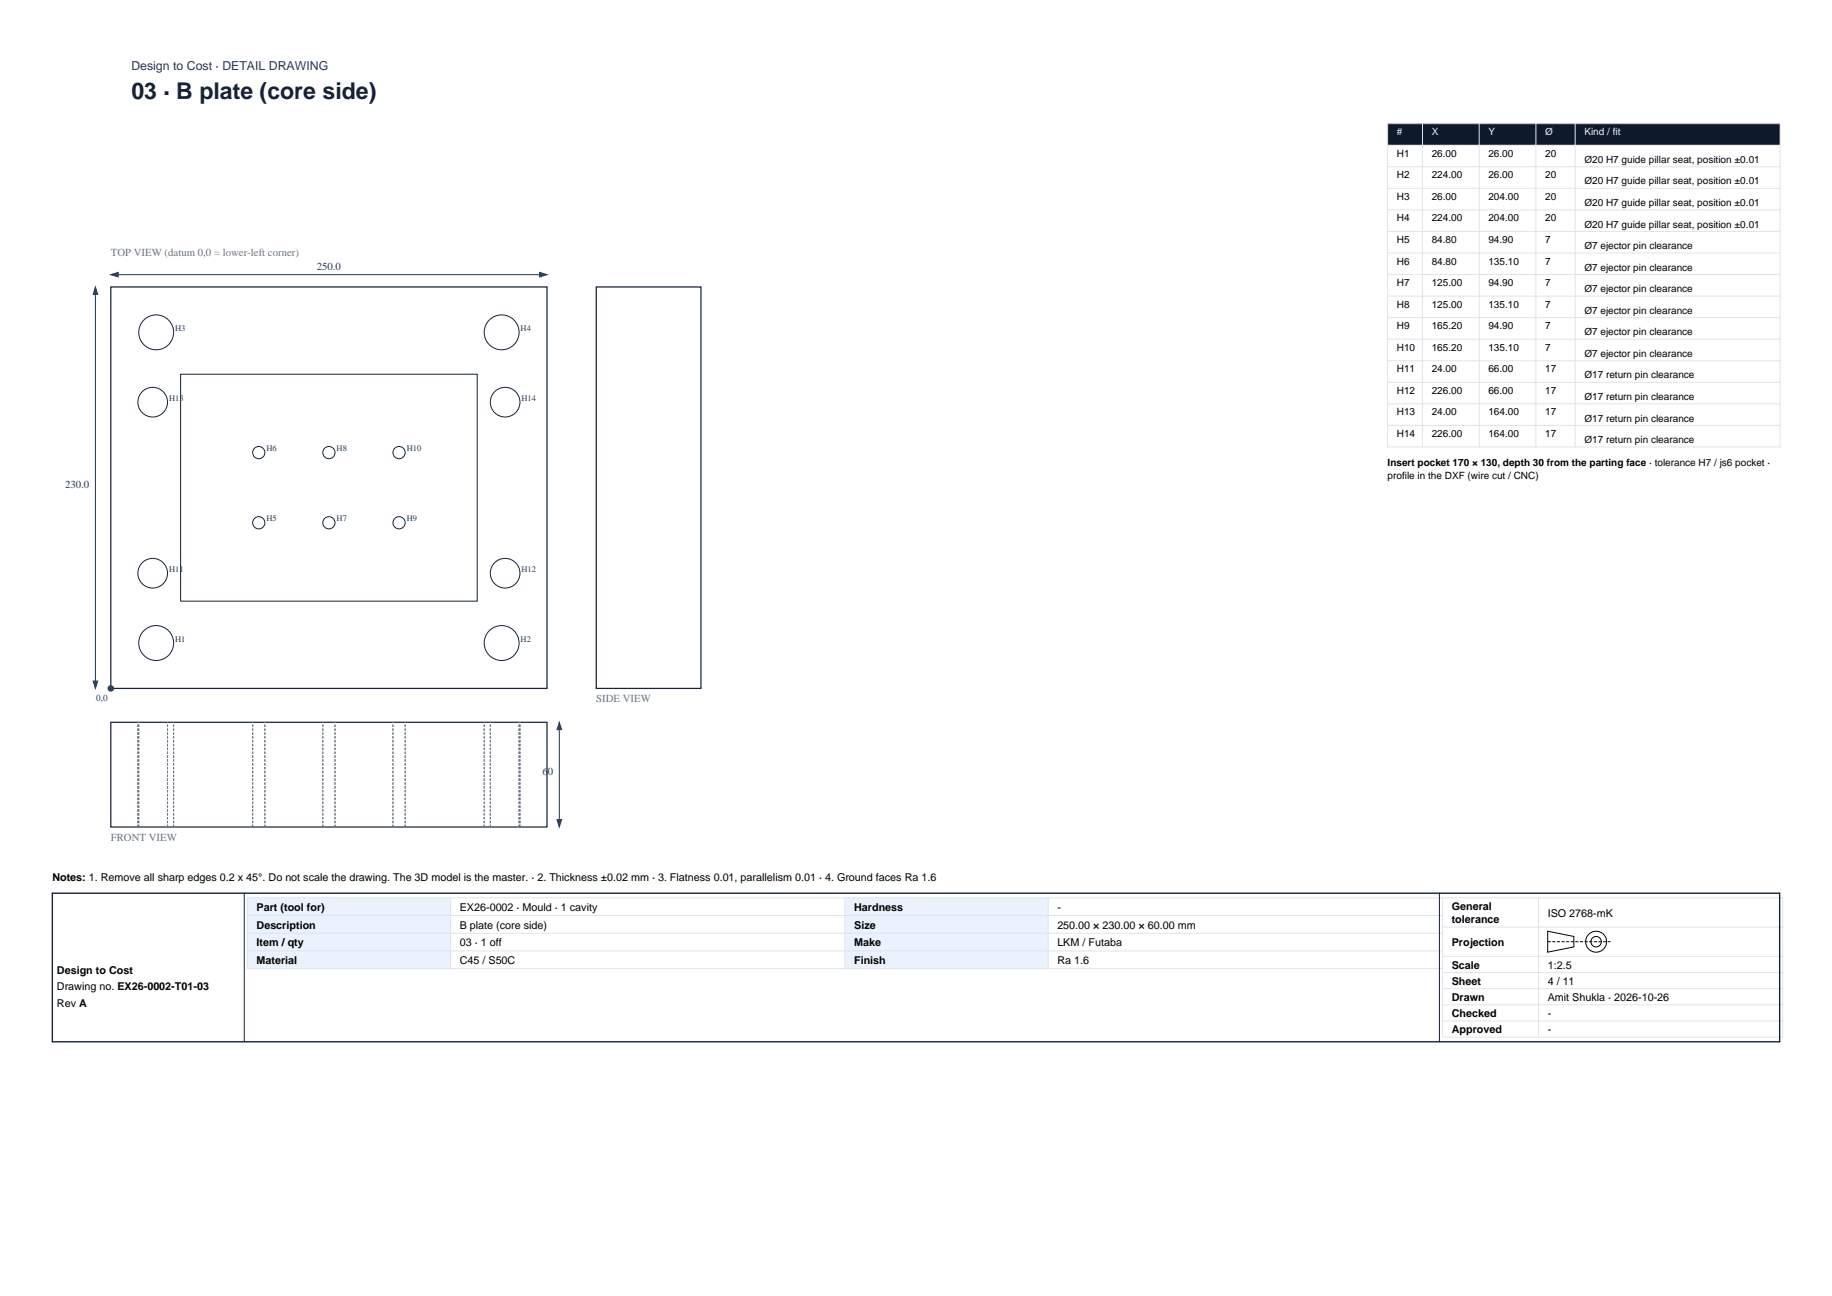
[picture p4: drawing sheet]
<svg xmlns="http://www.w3.org/2000/svg" width="420mm" height="297mm" viewBox="0 0 420 297" stroke-linecap="round" stroke-linejoin="round" font-family="sans-serif">
<defs><g id="words">
<text font-size="5.3" fill="#152238" x="30.1" y="22.7">03 · B plate (core side)</text>
<text font-size="2.8" fill="#123a6b" x="30.1" y="16">Design to Cost · DETAIL DRAWING</text>
<g font-size="2.5" fill="#6b7683">
<text x="25.4" y="58.7">TOP VIEW (datum 0,0 = lower-left corner)</text>
<text x="136.7" y="160.9">SIDE VIEW</text>
<text x="25.4" y="192.7">FRONT VIEW</text>
</g>
<g font-size="2.5" fill="#123a6b">
<text x="72.6" y="61.9">250.0</text>
<text x="14.9" y="111.8">230.0</text>
<text x="124.3" y="177.5">60</text>
</g>
<g font-size="2.5">
<text x="12" y="201.9">Notes: 1. Remove all sharp edges 0.2 x 45°. Do not scale the drawing. The 3D model is the master. · 2. Thickness ±0.02 mm · 3. Flatness 0.01, parallelism 0.01 · 4. Ground faces Ra 1.6</text>
<text x="58.8" y="208.8">Part (tool for)</text>
<text x="105.4" y="208.8">EX26-0002 · Mould · 1 cavity</text>
<text x="195.8" y="208.8">Hardness</text>
<text x="242.4" y="208.8">-</text>
<text x="332.8" y="208.6">General</text>
<text x="58.8" y="212.8">Description</text>
<text x="105.4" y="212.8">B plate (core side)</text>
<text x="195.8" y="212.8">Size</text>
<text x="242.4" y="212.8">250.00 × 230.00 × 60.00 mm</text>
<text x="332.8" y="211.6">tolerance</text>
<text x="354.8" y="210.1">ISO 2768-mK</text>
<text x="58.8" y="216.9">Item / qty</text>
<text x="58.8" y="220.9">Material</text>
<text x="105.4" y="216.9">03 · 1 off</text>
<text x="105.4" y="220.9">C45 / S50C</text>
<text x="195.8" y="216.9">Make</text>
<text x="195.8" y="220.9">Finish</text>
<text x="242.4" y="216.9">LKM / Futaba</text>
<text x="242.4" y="220.9">Ra 1.6</text>
<text x="332.8" y="216.8">Projection</text>
<text x="332.8" y="222">Scale</text>
<text x="354.8" y="222">1:2.5</text>
<text x="13.1" y="223.3">Design to Cost</text>
<text x="13.1" y="227">Drawing no. EX26-0002-T01-03</text>
<text x="332.8" y="225.7">Sheet</text>
<text x="354.8" y="225.7">4 / 11</text>
<text x="13.1" y="230.7">Rev A</text>
<text x="332.8" y="229.4">Drawn</text>
<text x="332.8" y="233.1">Checked</text>
<text x="354.8" y="229.4">Amit Shukla · 2026-10-26</text>
<text x="354.8" y="233.1">-</text>
<text x="332.8" y="236.8">Approved</text>
<text x="354.8" y="236.8">-</text>
</g>
<g font-size="2.3" fill="#eef4fb">
<text x="320.2" y="31">#</text>
<text x="328.2" y="31">X</text>
<text x="341.2" y="31">Y</text>
<text x="354.2" y="31">Ø</text>
<text x="363.2" y="31">Kind / fit</text>
</g>
<g font-size="2.3">
<text x="320.2" y="35.9">H1</text>
<text x="328.2" y="35.9">26.00</text>
<text x="341.2" y="35.9">26.00</text>
<text x="354.2" y="35.9">20</text>
<text x="320.2" y="40.9">H2</text>
<text x="328.2" y="40.9">224.00</text>
<text x="341.2" y="40.9">26.00</text>
<text x="354.2" y="40.9">20</text>
<text x="363.2" y="37.3">Ø20 H7 guide pillar seat, position ±0.01</text>
<text x="320.2" y="45.8">H3</text>
<text x="328.2" y="45.8">26.00</text>
<text x="341.2" y="45.8">204.00</text>
<text x="354.2" y="45.8">20</text>
<text x="363.2" y="42.3">Ø20 H7 guide pillar seat, position ±0.01</text>
<text x="363.2" y="47.2">Ø20 H7 guide pillar seat, position ±0.01</text>
<text x="320.2" y="50.7">H4</text>
<text x="328.2" y="50.7">224.00</text>
<text x="341.2" y="50.7">204.00</text>
<text x="354.2" y="50.7">20</text>
<text x="363.2" y="52.2">Ø20 H7 guide pillar seat, position ±0.01</text>
<text x="320.2" y="55.7">H5</text>
<text x="328.2" y="55.7">84.80</text>
<text x="341.2" y="55.7">94.90</text>
<text x="354.2" y="55.7">7</text>
<text x="363.2" y="57.1">Ø7 ejector pin clearance</text>
<text x="320.2" y="60.6">H6</text>
<text x="320.2" y="65.6">H7</text>
<text x="328.2" y="60.6">84.80</text>
<text x="328.2" y="65.6">125.00</text>
<text x="341.2" y="60.6">135.10</text>
<text x="341.2" y="65.6">94.90</text>
<text x="354.2" y="60.6">7</text>
<text x="354.2" y="65.6">7</text>
<text x="363.2" y="62">Ø7 ejector pin clearance</text>
<text x="320.2" y="70.5">H8</text>
<text x="328.2" y="70.5">125.00</text>
<text x="341.2" y="70.5">135.10</text>
<text x="354.2" y="70.5">7</text>
<text x="363.2" y="67">Ø7 ejector pin clearance</text>
<text x="363.2" y="71.9">Ø7 ejector pin clearance</text>
<text x="320.2" y="75.4">H9</text>
<text x="328.2" y="75.4">165.20</text>
<text x="341.2" y="75.4">94.90</text>
<text x="354.2" y="75.4">7</text>
<text x="363.2" y="76.9">Ø7 ejector pin clearance</text>
<text x="320.2" y="80.4">H10</text>
<text x="328.2" y="80.4">165.20</text>
<text x="341.2" y="80.4">135.10</text>
<text x="354.2" y="80.4">7</text>
<text x="363.2" y="81.8">Ø7 ejector pin clearance</text>
<text x="320.2" y="85.3">H11</text>
<text x="328.2" y="85.3">24.00</text>
<text x="341.2" y="85.3">66.00</text>
<text x="354.2" y="85.3">17</text>
<text x="363.2" y="86.7">Ø17 return pin clearance</text>
<text x="320.2" y="90.3">H12</text>
<text x="320.2" y="95.2">H13</text>
<text x="328.2" y="90.3">226.00</text>
<text x="328.2" y="95.2">24.00</text>
<text x="341.2" y="90.3">66.00</text>
<text x="341.2" y="95.2">164.00</text>
<text x="354.2" y="90.3">17</text>
<text x="354.2" y="95.2">17</text>
<text x="363.2" y="91.7">Ø17 return pin clearance</text>
<text x="320.2" y="100.1">H14</text>
<text x="328.2" y="100.1">226.00</text>
<text x="341.2" y="100.1">164.00</text>
<text x="354.2" y="100.1">17</text>
<text x="363.2" y="96.6">Ø17 return pin clearance</text>
<text x="363.2" y="101.5">Ø17 return pin clearance</text>
<text x="318.1" y="106.8">Insert pocket 170 × 130, depth 30 from the parting face · tolerance H7 / js6 pocket ·</text>
<text x="318.1" y="109.7">profile in the DXF (wire cut / CNC)</text>
</g>
<text font-size="2.1" fill="#123a6b" x="22.1" y="160.6">0,0</text>
<g font-size="1.9" fill="#123a6b">
<text x="40.2" y="75.8">H3</text>
<text x="119.4" y="75.8">H4</text>
<text x="38.8" y="91.8">H13</text>
<text x="119.6" y="91.8">H14</text>
<text x="61.1" y="103.4">H6</text>
<text x="77.2" y="103.4">H8</text>
<text x="93.2" y="103.4">H10</text>
<text x="61.1" y="119.5">H5</text>
<text x="77.2" y="119.5">H7</text>
<text x="93.2" y="119.5">H9</text>
<text x="38.8" y="131">H11</text>
<text x="119.6" y="131">H12</text>
<text x="40.2" y="147">H1</text>
<text x="119.4" y="147">H2</text>
</g>
</g></defs>
<path d="M25.4 65.8h100v92h-100zM136.7 65.8h24v92h-24zM25.4 165.5h100v24h-100z" fill="none" stroke="#152238" stroke-width=".28"/>
<g fill="none" stroke="#152238" stroke-width=".23">
<path d="M41.4 85.8h68v52h-68z"/>
<circle cx="35.8" cy="76.2" r="4"/>
<circle cx="115" cy="76.2" r="4"/>
<circle cx="35" cy="92.2" r="3.4"/>
<circle cx="115.8" cy="92.2" r="3.4"/>
<circle cx="59.3" cy="103.7" r="1.4"/>
<circle cx="59.3" cy="119.8" r="1.4"/>
<circle cx="75.4" cy="103.7" r="1.4"/>
<circle cx="75.4" cy="119.8" r="1.4"/>
<circle cx="91.5" cy="103.7" r="1.4"/>
<circle cx="91.5" cy="119.8" r="1.4"/>
<circle cx="35" cy="131.4" r="3.4"/>
<circle cx="115.8" cy="131.4" r="3.4"/>
<circle cx="35.8" cy="147.4" r="4"/>
<circle cx="115" cy="147.4" r="4"/>
</g>
<circle cx="25.4" cy="157.8" r=".56" fill="#123a6b" stroke="#123a6b" stroke-width=".35"/>
<path d="M21.9 65.8v92M25.4 62.9h100M128.2 165.5v24" fill="none" stroke="#123a6b" stroke-width=".23"/>
<g fill="#123a6b" stroke="#123a6b" stroke-width=".23">
<path d="M25.4 62.9l1.7-.5v1.1z"/>
<path d="M123.7 62.4l1.7 .5-1.7 .6z"/>
<path d="M21.4 156.1h1l-.5 1.7z"/>
<path d="M21.9 65.8l.5 1.6h-1z"/>
<path d="M127.7 187.8h1l-.5 1.7z"/>
<path d="M128.2 165.5l.5 1.7h-1z"/>
</g>
<g fill="none" stroke="#6b7683" stroke-width=".23" stroke-dasharray=".5 .4" stroke-linecap="butt">
<path d="M31.6 189.5v-24M31.8 189.5v-24M38.4 189.5v-24M39.8 189.5v-24M57.9 189.5v-24M60.7 189.5v-24M74 189.5v-24M76.8 189.5v-24M90.1 189.5v-24M92.9 189.5v-24M111 189.5v-24M112.4 189.5v-24"/>
<path d="M119 189.5v-24M119.2 189.5v-24"/>
</g>
<path d="M318.1 28.3h90v5h-90z" fill-rule="evenodd" fill="#0e1a2c"/>
<g fill="none" stroke="#dfe5ec" stroke-width=".23">
<path d="M318.1 28.3h90v74.1h-90zM318.1 33.3h90M318.1 38.2h90M326.1 28.3v74.1M339.1 28.3v74.1M352.1 28.3v74.1M361.1 28.3v74.1M318.1 43.2h90M318.1 48.1h90M318.1 53h90M318.1 58h90M318.1 62.9h90"/>
<path d="M318.1 67.9h90M318.1 72.8h90M318.1 77.7h90M318.1 82.7h90M318.1 87.6h90M318.1 92.5h90M318.1 97.5h90"/>
</g>
<g fill="#e9f2fd">
<path d="M56.7 205.8h46.6v16.2h-46.6z" fill-rule="evenodd"/>
<path d="M193.7 205.8h46.6v16.2h-46.6z" fill-rule="evenodd"/>
</g>
<g fill="none" stroke="#dfe5ec" stroke-width=".23">
<path d="M56.7 209.8h274M56.7 213.9h274M56.7 217.9h274M103.3 205.8v16.2M193.7 205.8v16.2M240.3 205.8v16.2M330.7 205.8v31.9h78v-31.9h-352v16.2h274M330.7 212.5h78M330.7 219.2h78M352.7 205.8v31.9M330.7 222.9h78M330.7 226.6h78"/>
<path d="M330.7 230.3h78M330.7 234h78"/>
</g>
<g fill="none" stroke="#000" stroke-width=".23">
<path d="M354.8 213.4l6 1.2v2.4l-6 1.2z"/>
<circle cx="365.9" cy="215.8" r="2.4"/>
<circle cx="365.9" cy="215.8" r="1.2"/>
</g>
<path d="M354.8 215.8h14.4" fill="none" stroke="#000" stroke-width=".23" stroke-dasharray=".7 .4" stroke-linecap="butt"/>
<path d="M12 204.7h396v34h-396z" fill="none" stroke="#152238" stroke-width=".32"/>
<path d="M56 204.7v34M330 204.7v34" fill="none" stroke="#152238" stroke-width=".23"/>
<use href="#words"/>
</svg>
